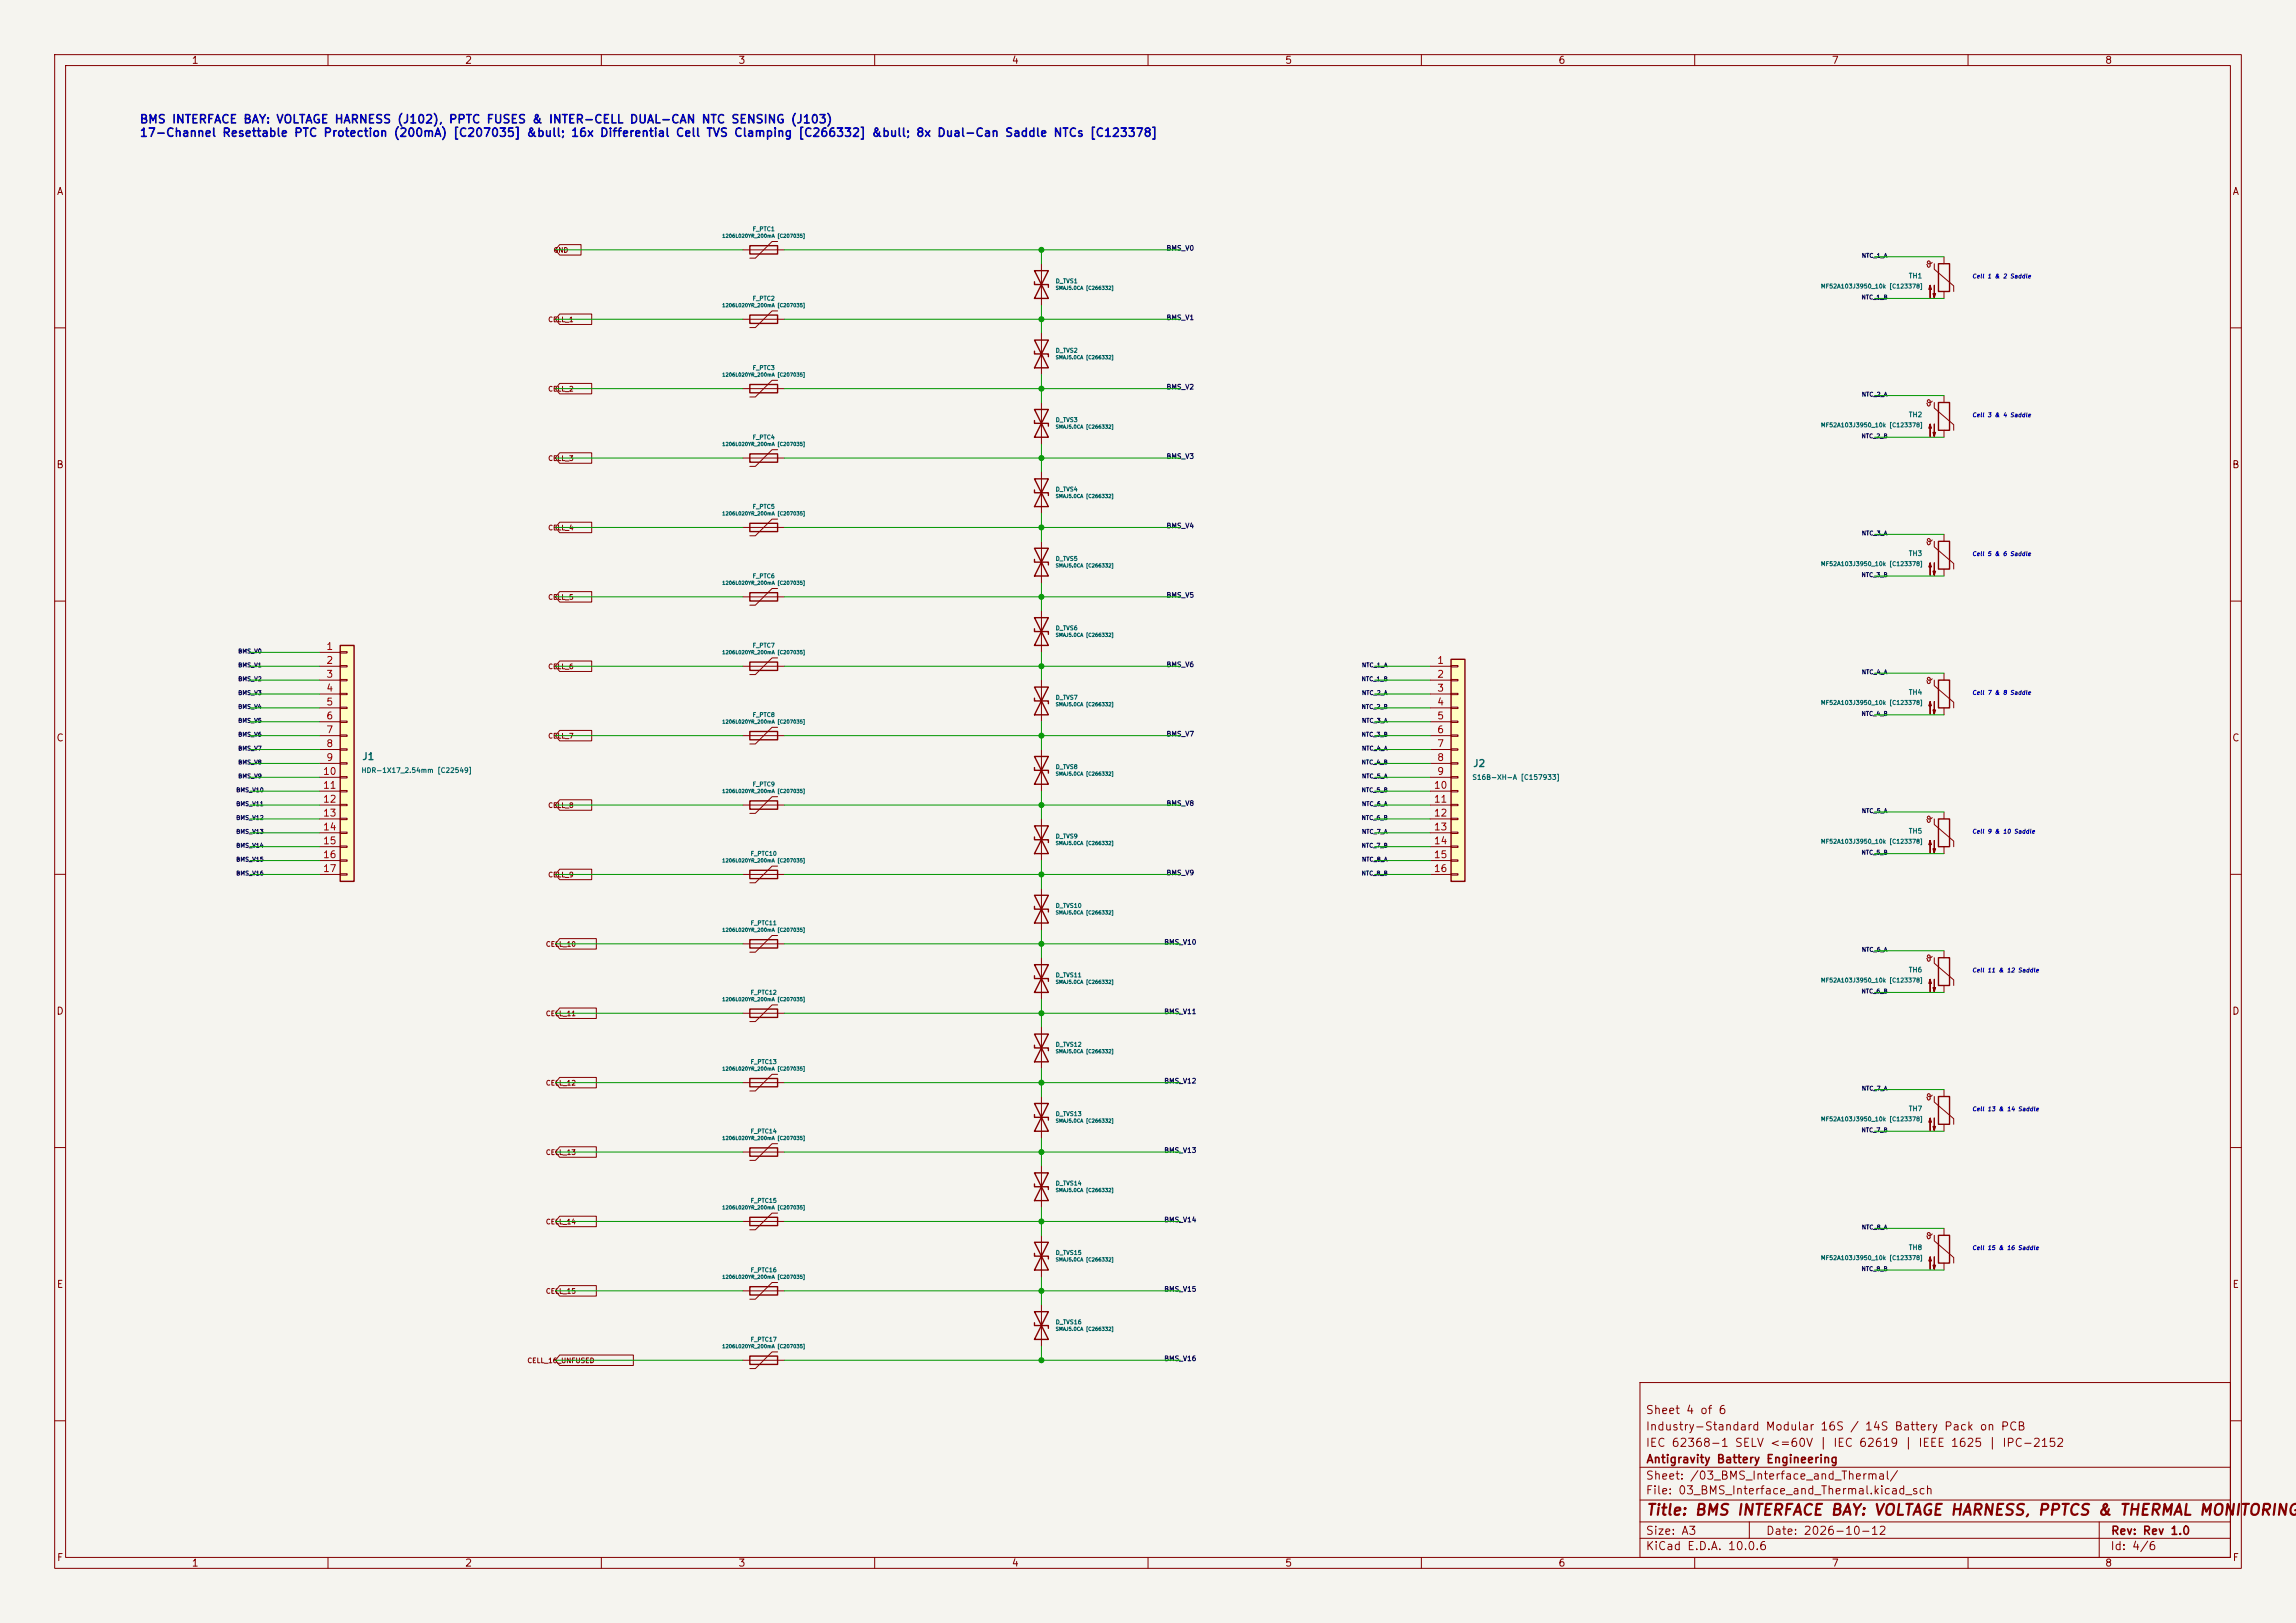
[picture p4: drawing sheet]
<svg xmlns="http://www.w3.org/2000/svg" width="420mm" height="297mm" viewBox="0 0 420 297" stroke-linecap="round" stroke-linejoin="round" font-family="sans-serif">
<defs><g id="words">
<text font-size="2" fill="#840000" x="301" y="277.8">Title: BMS INTERFACE BAY: VOLTAGE HARNESS, PPTCS &amp; THERMAL MONITORING</text>
<g font-size="1.5" fill="#0000c2">
<text x="25.4" y="23">BMS INTERFACE BAY: VOLTAGE HARNESS (J102), PPTC FUSES &amp; INTER-CELL DUAL-CAN NTC SENSING (J103)</text>
<text x="25.4" y="25.4">17-Channel Resettable PTC Protection (200mA) [C207035] &amp;bull; 16x Differential Cell TVS Clamping [C266332] &amp;bull; 8x Dual-Can Saddle NTCs [C123378]</text>
</g>
<g font-size="1.5" fill="#840000">
<text x="300.9" y="262.1">Industry-Standard Modular 16S / 14S Battery Pack on PCB</text>
<text x="300.9" y="259.1">Sheet 4 of 6</text>
<text x="300.9" y="265.1">IEC 62368-1 SELV &lt;=60V | IEC 62619 | IEEE 1625 | IPC-2152</text>
<text x="301" y="268.1">Antigravity Battery Engineering</text>
<text x="300.9" y="273.8">File: 03_BMS_Interface_and_Thermal.kicad_sch</text>
<text x="300.9" y="271.1">Sheet: /03_BMS_Interface_and_Thermal/</text>
<text x="300.9" y="281.2">Size: A3</text>
<text x="322.9" y="281.2">Date: 2026-10-12</text>
<text x="386" y="281.2">Rev: Rev 1.0</text>
<text x="300.9" y="284">KiCad E.D.A. 10.0.6</text>
<text x="385.9" y="284">Id: 4/6</text>
</g>
<g font-size="1.3" fill="#840000">
<text x="35" y="12">1</text>
<text x="85" y="12">2</text>
<text x="135" y="12">3</text>
<text x="185" y="12">4</text>
<text x="235" y="12">5</text>
<text x="285" y="12">6</text>
<text x="335" y="12">7</text>
<text x="385" y="12">8</text>
<text x="10.3" y="36">A</text>
<text x="408.3" y="36">A</text>
<text x="10.2" y="86">B</text>
<text x="408.2" y="86">B</text>
<text x="10.2" y="136">C</text>
<text x="408.2" y="136">C</text>
<text x="10.2" y="186">D</text>
<text x="408.2" y="186">D</text>
<text x="10.3" y="236">E</text>
<text x="408.3" y="236">E</text>
<text x="10.3" y="286">F</text>
<text x="35" y="287">1</text>
<text x="85" y="287">2</text>
<text x="135" y="287">3</text>
<text x="185" y="287">4</text>
<text x="235" y="287">5</text>
<text x="285" y="287">6</text>
<text x="335" y="287">7</text>
<text x="385" y="287">8</text>
<text x="408.3" y="286">F</text>
</g>
<g font-size="1.3" fill="#a90000">
<text x="59.6" y="119.2">1</text>
<text x="59.6" y="121.8">2</text>
<text x="59.6" y="124.3">3</text>
<text x="262.8" y="121.8">1</text>
<text x="262.8" y="124.3">2</text>
<text x="59.6" y="126.9">4</text>
<text x="59.6" y="129.4">5</text>
<text x="59.6" y="131.9">6</text>
<text x="262.8" y="126.9">3</text>
<text x="262.8" y="129.4">4</text>
<text x="262.8" y="131.9">5</text>
<text x="59.6" y="134.5">7</text>
<text x="59.6" y="137">8</text>
<text x="262.8" y="134.5">6</text>
<text x="262.8" y="137">7</text>
<text x="59" y="142.1">10</text>
<text x="59.6" y="139.6">9</text>
<text x="262.8" y="139.6">8</text>
<text x="262.8" y="142.1">9</text>
<text x="59" y="144.6">11</text>
<text x="59" y="147.2">12</text>
<text x="59" y="149.7">13</text>
<text x="262.2" y="144.6">10</text>
<text x="262.2" y="147.2">11</text>
<text x="262.2" y="149.7">12</text>
<text x="59" y="152.3">14</text>
<text x="59" y="154.8">15</text>
<text x="262.2" y="152.3">13</text>
<text x="262.2" y="154.8">14</text>
<text x="59" y="157.3">16</text>
<text x="59" y="159.9">17</text>
<text x="262.2" y="157.3">15</text>
<text x="262.2" y="159.9">16</text>
</g>
<g font-size="1.3" fill="#006464">
<text x="66.2" y="139.4">J1</text>
<text x="269.4" y="140.7">J2</text>
</g>
<g font-size=".9" fill="#840000">
<text x="101.2" y="46.5">GND</text>
<text x="100.2" y="59.2">CELL_1</text>
<text x="100.2" y="71.9">CELL_2</text>
<text x="100.2" y="84.6">CELL_3</text>
<text x="100.2" y="97.3">CELL_4</text>
<text x="100.2" y="110">CELL_5</text>
<text x="100.2" y="122.7">CELL_6</text>
<text x="100.2" y="135.4">CELL_7</text>
<text x="100.2" y="148.1">CELL_8</text>
<text x="100.2" y="160.8">CELL_9</text>
<text x="99.8" y="173.5">CELL_10</text>
<text x="99.8" y="186.2">CELL_11</text>
<text x="99.8" y="198.9">CELL_12</text>
<text x="99.8" y="211.6">CELL_13</text>
<text x="99.8" y="224.3">CELL_14</text>
<text x="99.8" y="237">CELL_15</text>
<text x="96.4" y="249.7">CELL_16_UNFUSED</text>
</g>
<g font-size=".9" fill="#0f0f0f">
<text x="213.3" y="46.1">BMS_V0</text>
<text x="213.3" y="58.8">BMS_V1</text>
<text x="213.3" y="71.5">BMS_V2</text>
<text x="213.3" y="84.2">BMS_V3</text>
<text x="213.3" y="96.9">BMS_V4</text>
<text x="213.3" y="109.6">BMS_V5</text>
<text x="213.3" y="122.3">BMS_V6</text>
<text x="213.3" y="135">BMS_V7</text>
<text x="213.3" y="147.7">BMS_V8</text>
<text x="213.3" y="160.4">BMS_V9</text>
<text x="212.9" y="173.1">BMS_V10</text>
<text x="212.9" y="185.8">BMS_V11</text>
<text x="212.9" y="198.5">BMS_V12</text>
<text x="212.9" y="211.2">BMS_V13</text>
<text x="212.9" y="223.9">BMS_V14</text>
<text x="212.9" y="236.6">BMS_V15</text>
<text x="212.9" y="249.3">BMS_V16</text>
</g>
<g font-size=".9" fill="#006464">
<text x="349.1" y="51.2">TH1</text>
<text x="349.1" y="76.6">TH2</text>
<text x="349.1" y="102">TH3</text>
<text x="349.1" y="127.4">TH4</text>
<text x="66" y="141.6">HDR-1X17_2.54mm [C22549]</text>
<text x="269.2" y="142.9">S16B-XH-A [C157933]</text>
<text x="349.1" y="152.8">TH5</text>
<text x="349.1" y="178.2">TH6</text>
<text x="349.1" y="203.6">TH7</text>
<text x="349.1" y="229">TH8</text>
</g>
<g font-size=".8" fill="#006464">
<text x="137.6" y="42.5">F_PTC1</text>
<text x="193" y="52">D_TVS1</text>
<text x="333" y="53">MF52A103J3950_10k [C123378]</text>
<text x="137.6" y="55.2">F_PTC2</text>
<text x="193" y="64.7">D_TVS2</text>
<text x="137.6" y="67.9">F_PTC3</text>
<text x="193" y="77.4">D_TVS3</text>
<text x="137.6" y="80.6">F_PTC4</text>
<text x="333" y="78.4">MF52A103J3950_10k [C123378]</text>
<text x="137.6" y="93.3">F_PTC5</text>
<text x="193" y="90.1">D_TVS4</text>
<text x="137.6" y="106">F_PTC6</text>
<text x="193" y="102.8">D_TVS5</text>
<text x="333" y="103.8">MF52A103J3950_10k [C123378]</text>
<text x="137.6" y="118.7">F_PTC7</text>
<text x="193" y="115.5">D_TVS6</text>
<text x="137.6" y="131.4">F_PTC8</text>
<text x="193" y="128.2">D_TVS7</text>
<text x="333" y="129.2">MF52A103J3950_10k [C123378]</text>
<text x="193" y="140.9">D_TVS8</text>
<text x="137.6" y="144.1">F_PTC9</text>
<text x="193" y="153.6">D_TVS9</text>
<text x="333" y="154.6">MF52A103J3950_10k [C123378]</text>
<text x="137.2" y="156.8">F_PTC10</text>
<text x="193" y="166.3">D_TVS10</text>
<text x="137.2" y="169.5">F_PTC11</text>
<text x="193" y="179">D_TVS11</text>
<text x="333" y="180">MF52A103J3950_10k [C123378]</text>
<text x="137.2" y="182.2">F_PTC12</text>
<text x="193" y="191.7">D_TVS12</text>
<text x="137.2" y="194.9">F_PTC13</text>
<text x="137.2" y="207.6">F_PTC14</text>
<text x="193" y="204.4">D_TVS13</text>
<text x="333" y="205.4">MF52A103J3950_10k [C123378]</text>
<text x="137.2" y="220.3">F_PTC15</text>
<text x="193" y="217.1">D_TVS14</text>
<text x="137.2" y="233">F_PTC16</text>
<text x="193" y="229.8">D_TVS15</text>
<text x="333" y="230.8">MF52A103J3950_10k [C123378]</text>
<text x="137.2" y="245.7">F_PTC17</text>
<text x="193" y="242.5">D_TVS16</text>
</g>
<g font-size=".8" fill="#0f0f0f">
<text x="340.5" y="47.4">NTC_1_A</text>
<text x="340.4" y="55">NTC_1_B</text>
<text x="340.5" y="72.8">NTC_2_A</text>
<text x="340.4" y="80.4">NTC_2_B</text>
<text x="340.5" y="98.2">NTC_3_A</text>
<text x="340.4" y="105.8">NTC_3_B</text>
<text x="43.5" y="119.7">BMS_V0</text>
<text x="43.5" y="124.8">BMS_V2</text>
<text x="43.5" y="122.3">BMS_V1</text>
<text x="249" y="124.8">NTC_1_B</text>
<text x="249" y="122.3">NTC_1_A</text>
<text x="340.5" y="123.6">NTC_4_A</text>
<text x="43.5" y="127.4">BMS_V3</text>
<text x="43.5" y="129.9">BMS_V4</text>
<text x="249" y="129.9">NTC_2_B</text>
<text x="249" y="127.4">NTC_2_A</text>
<text x="340.4" y="131.2">NTC_4_B</text>
<text x="43.5" y="137.5">BMS_V7</text>
<text x="43.5" y="132.4">BMS_V5</text>
<text x="43.5" y="135">BMS_V6</text>
<text x="249" y="135">NTC_3_B</text>
<text x="249" y="132.4">NTC_3_A</text>
<text x="249" y="137.5">NTC_4_A</text>
<text x="43.5" y="140.1">BMS_V8</text>
<text x="43.5" y="142.6">BMS_V9</text>
<text x="249" y="140.1">NTC_4_B</text>
<text x="249" y="142.6">NTC_5_A</text>
<text x="43.1" y="147.7">BMS_V11</text>
<text x="43.1" y="145.1">BMS_V10</text>
<text x="249" y="145.1">NTC_5_B</text>
<text x="249" y="147.7">NTC_6_A</text>
<text x="340.5" y="149">NTC_5_A</text>
<text x="43.1" y="150.2">BMS_V12</text>
<text x="43.1" y="152.8">BMS_V13</text>
<text x="43.1" y="155.3">BMS_V14</text>
<text x="249" y="155.3">NTC_7_B</text>
<text x="249" y="150.2">NTC_6_B</text>
<text x="249" y="152.8">NTC_7_A</text>
<text x="43.1" y="160.4">BMS_V16</text>
<text x="43.1" y="157.8">BMS_V15</text>
<text x="249" y="160.4">NTC_8_B</text>
<text x="249" y="157.8">NTC_8_A</text>
<text x="340.4" y="156.6">NTC_5_B</text>
<text x="340.5" y="174.4">NTC_6_A</text>
<text x="340.4" y="182">NTC_6_B</text>
<text x="340.5" y="199.8">NTC_7_A</text>
<text x="340.4" y="207.4">NTC_7_B</text>
<text x="340.5" y="225.2">NTC_8_A</text>
<text x="340.4" y="232.8">NTC_8_B</text>
</g>
<g font-size=".8" fill="#0000c2">
<text x="360.7" y="51.1">Cell 1 &amp; 2 Saddle</text>
<text x="360.7" y="76.5">Cell 3 &amp; 4 Saddle</text>
<text x="360.7" y="101.9">Cell 5 &amp; 6 Saddle</text>
<text x="360.7" y="127.3">Cell 7 &amp; 8 Saddle</text>
<text x="360.7" y="152.7">Cell 9 &amp; 10 Saddle</text>
<text x="360.7" y="178.1">Cell 11 &amp; 12 Saddle</text>
<text x="360.7" y="203.5">Cell 13 &amp; 14 Saddle</text>
<text x="360.7" y="228.9">Cell 15 &amp; 16 Saddle</text>
</g>
<g font-size=".6" fill="#006464">
<text x="132" y="43.7">1206L020YR_200mA [C207035]</text>
<text x="193" y="53.2">SMAJ5.0CA [C266332]</text>
<text x="132" y="56.4">1206L020YR_200mA [C207035]</text>
<text x="193" y="65.9">SMAJ5.0CA [C266332]</text>
<text x="132" y="69.1">1206L020YR_200mA [C207035]</text>
<text x="132" y="81.8">1206L020YR_200mA [C207035]</text>
<text x="193" y="78.6">SMAJ5.0CA [C266332]</text>
<text x="132" y="94.5">1206L020YR_200mA [C207035]</text>
<text x="193" y="91.3">SMAJ5.0CA [C266332]</text>
<text x="132" y="107.2">1206L020YR_200mA [C207035]</text>
<text x="193" y="104">SMAJ5.0CA [C266332]</text>
<text x="132" y="119.9">1206L020YR_200mA [C207035]</text>
<text x="193" y="116.7">SMAJ5.0CA [C266332]</text>
<text x="193" y="129.4">SMAJ5.0CA [C266332]</text>
<text x="132" y="132.6">1206L020YR_200mA [C207035]</text>
<text x="193" y="142.1">SMAJ5.0CA [C266332]</text>
<text x="132" y="145.3">1206L020YR_200mA [C207035]</text>
<text x="193" y="154.8">SMAJ5.0CA [C266332]</text>
<text x="132" y="158">1206L020YR_200mA [C207035]</text>
<text x="193" y="167.5">SMAJ5.0CA [C266332]</text>
<text x="132" y="170.7">1206L020YR_200mA [C207035]</text>
<text x="132" y="183.4">1206L020YR_200mA [C207035]</text>
<text x="193" y="180.2">SMAJ5.0CA [C266332]</text>
<text x="132" y="196.1">1206L020YR_200mA [C207035]</text>
<text x="193" y="192.9">SMAJ5.0CA [C266332]</text>
<text x="132" y="208.8">1206L020YR_200mA [C207035]</text>
<text x="193" y="205.6">SMAJ5.0CA [C266332]</text>
<text x="132" y="221.5">1206L020YR_200mA [C207035]</text>
<text x="193" y="218.3">SMAJ5.0CA [C266332]</text>
<text x="193" y="231">SMAJ5.0CA [C266332]</text>
<text x="132" y="234.2">1206L020YR_200mA [C207035]</text>
<text x="193" y="243.7">SMAJ5.0CA [C266332]</text>
<text x="132" y="246.9">1206L020YR_200mA [C207035]</text>
</g>
</g></defs>
<path d="M0 0h420v297h-420z" fill="#f5f4ef" stroke="#f5f4ef" stroke-width=".18"/>
<g fill="none" stroke="#840000" stroke-width=".18">
<path d="M10 10h400v277h-400zM12 12h396v273h-396zM60 10v2M110 10v2M160 10v2M210 10v2M260 10v2M310 10v2M360 10v2M135.9 58.4h7.6M135.9 45.7h7.6M142.2 56.9h-1l-3 3h-1"/>
<path d="M142.2 44.2h-1l-3 3h-1M190.5 48.3v7.6M352.6 48l.2-.2 .3 .2M352.6 48l.1 .2 .3 .1 .4-.3M353.1 48l-.1 .8h-.4l-.2-.4M353.8 48.3v1l3.6 3v1M355.6 47v1.3M355.6 53.3v1.3M10 60h2M135.9 71.1h7.6M142.2 69.6h-1l-3 3h-1M190.5 61v7.6"/>
<path d="M190.5 73.7v7.6M352.6 73.4l.2-.2 .3 .2M352.6 73.4l.1 .2 .3 .1 .4-.3M353.1 73.4l-.1 .8h-.4l-.2-.4M353.8 73.7v1l3.6 3v1M355.6 72.4v1.3M355.6 78.7v1.3M408 60h2M135.9 83.8h7.6M135.9 96.5h7.6M142.2 82.3h-1l-3 3h-1M142.2 95h-1l-3 3h-1"/>
<path d="M190.5 86.4v7.6M190.5 99.1v7.6M10 110h2M135.9 109.2h7.6M142.2 107.7h-1l-3 3h-1M190.5 111.8v7.6M408 110h2M135.9 134.6h7.6M135.9 121.9h7.6M142.2 133.1h-1l-3 3h-1M142.2 120.4h-1l-3 3h-1M190.5 124.5v7.6"/>
<path d="M190.5 137.2v7.6M352.6 124.2l.2-.2 .3 .2M352.6 124.2l.1 .2 .3 .1 .4-.3M353.1 124.2l-.1 .8h-.4l-.2-.4M353.8 124.5v1l3.6 3v1M355.6 123.2v1.3M355.6 129.5v1.3M10 160h2M135.9 147.3h7.6M142.2 158.5h-1l-3 3h-1M142.2 145.8h-1l-3 3h-1M190.5 149.9v7.6"/>
<path d="M352.6 149.6l.2-.2 .3 .2M352.6 149.6l.1 .2 .3 .1 .4-.3M353.1 149.6l-.1 .8h-.4l-.2-.4M353.8 149.9v1l3.6 3v1M355.6 148.6v1.3M355.6 154.9v1.3M408 160h2M135.9 160h7.6M135.9 172.7h7.6M142.2 171.2h-1l-3 3h-1M190.5 162.6v7.6M190.5 175.3v7.6"/>
<path d="M352.6 175l.2-.2 .3 .2M352.6 175l.2 .3M353.1 175l-.1 .8h-.4l-.2-.4M353.4 175l-.3 .2-.3 .1M353.8 175.3v1l3.6 3v1M355.6 174v1.3M135.9 198.1h7.6M135.9 185.4h7.6M142.2 196.6h-1l-3 3h-1M142.2 183.9h-1l-3 3h-1M190.5 188v7.6M355.6 180.3v1.3"/>
<path d="M10 210h2M135.9 210.8h7.6M142.2 209.3h-1l-3 3h-1M190.5 200.7v7.6M190.5 213.4v7.6M408 210h2M135.9 223.5h7.6M142.2 222h-1l-3 3h-1M190.5 226.1v7.6M190.5 238.8v7.6M352.6 225.8l.2-.2 .3 .2M352.6 225.8l.1 .2 .3 .1 .4-.3"/>
<path d="M353.1 225.8l-.1 .8h-.4l-.2-.4M353.8 226.1v1l3.6 3v1M355.6 224.8v1.3M355.6 231.1v1.3M300 253h108v32h-108zM10 260h2M300 278.5h108M300 274.5h108M300 268.5h108M320 278.5v3M384 278.5v6.5M408 260h2"/>
<path d="M60 285v2M110 285v2M160 285v2M210 285v2M260 285v2M300 281.5h108M310 285v2M360 285v2"/>
</g>
<g fill="none" stroke="#840000" stroke-width=".25">
<path d="M137.2 57.7h5v1.5h-5zM137.2 45h5v1.5h-5zM189.2 49.5h2.6l-2.6 5.1h2.6zM189.2 51.6v.5h2.6v.5M354.6 48.3h2v5h-2zM137.2 70.4h5v1.5h-5zM189.2 62.2h2.6l-2.6 5.1h2.6zM189.2 64.3v.5h2.6v.5M189.2 74.9h2.6l-2.6 5.1h2.6zM189.2 77v.5h2.6v.5M354.6 73.7h2v5h-2zM137.2 83.1h5v1.5h-5z"/>
<path d="M137.2 95.8h5v1.5h-5zM189.2 87.6h2.6l-2.6 5.1h2.6zM189.2 89.7v.5h2.6v.5M137.2 108.5h5v1.5h-5zM189.2 100.3h2.6l-2.6 5.1h2.6zM189.2 102.4v.5h2.6v.5M189.2 113h2.6l-2.6 5.1h2.6zM189.2 115.1v.5h2.6v.5M137.2 133.9h5v1.5h-5zM137.2 121.2h5v1.5h-5zM189.2 125.7h2.6l-2.6 5.1h2.6zM189.2 127.8v.5h2.6v.5"/>
<path d="M189.2 138.4h2.6l-2.6 5.1h2.6zM354.6 124.5h2v5h-2zM137.2 159.3h5v1.5h-5zM137.2 146.6h5v1.5h-5zM189.2 140.5v.5h2.6v.5M189.2 151.1h2.6l-2.6 5.1h2.6zM189.2 153.2v.5h2.6v.5M354.6 149.9h2v5h-2zM137.2 172h5v1.5h-5zM189.2 176.5h2.6l-2.6 5.1h2.6zM189.2 178.6v.5h2.6v.5M189.2 163.8h2.6l-2.6 5.1h2.6z"/>
<path d="M189.2 165.9v.5h2.6v.5M354.6 175.3h2v5h-2zM137.2 197.4h5v1.5h-5zM137.2 184.7h5v1.5h-5zM189.2 189.2h2.6l-2.6 5.1h2.6zM189.2 191.3v.5h2.6v.5M137.2 210.1h5v1.5h-5zM189.2 214.6h2.6l-2.6 5.1h2.6zM189.2 216.7v.5h2.6v.5M189.2 201.9h2.6l-2.6 5.1h2.6zM189.2 204v.5h2.6v.5M137.2 222.8h5v1.5h-5z"/>
<path d="M189.2 227.3h2.6l-2.6 5.1h2.6zM189.2 229.4v.5h2.6v.5M354.6 226.1h2v5h-2zM189.2 240h2.6l-2.6 5.1h2.6zM189.2 242.1v.5h2.6v.5"/>
</g>
<g fill="#840000" stroke="#840000" stroke-width=".18">
<path d="M353.1 128.4l.2 .8h-.5l.3-.8v2.3z"/>
<path d="M353.8 128.4v2.3l-.2-.8h.5l-.3 .8z"/>
<path d="M353.1 179.2l.2 .8h-.5l.3-.8v2.3z"/>
<path d="M353.8 179.2v2.3l-.2-.8h.5l-.3 .8z"/>
<path d="M353.1 230l.2 .8h-.5l.3-.8v2.3z"/>
<path d="M353.8 230v2.3l-.2-.8h.5l-.3 .8z"/>
<path d="M353.1 52.2l.2 .8h-.5l.3-.8v2.3z"/>
<path d="M353.8 52.2v2.3l-.2-.8h.5l-.3 .8z"/>
<path d="M353.1 77.6l.2 .8h-.5l.3-.8v2.3z"/>
<path d="M353.8 77.6v2.3l-.2-.8h.5l-.3 .8z"/>
<path d="M353.1 153.8l.2 .8h-.5l.3-.8v2.3z"/>
<path d="M353.8 153.8v2.3l-.2-.8h.5l-.3 .8z"/>
</g>
<path d="M62.2 118.1h2.6v43.2h-2.6z" fill="#ffffc2"/>
<path d="M354.6 99.1h2v5h-2zM62.2 118.1h2.6v43.2h-2.6zM137.2 235.5h5v1.5h-5zM137.2 248.2h5v1.5h-5z" fill="none" stroke="#840000" stroke-width=".25"/>
<g fill="none" stroke="#840000" stroke-width=".18">
<path d="M352.4 99.2l.1 .2M352.6 98.8l.2-.2 .3 .2M352.6 98.8l.1 .2 .3 .1 .4-.3M353.1 98.8l-.1 .8-.3 .1-.1-.3M353.8 99.1v1l3.6 3v1M355.6 97.8v1.3M58.4 119.4h3.8M62.2 119.3h1.3v.2h-1.3zM355.6 104.1v1.3M58.4 121.9h3.8M58.4 124.5h3.8M58.4 127h3.8"/>
<path d="M58.4 129.5h3.8M58.4 132.1h3.8M58.4 134.6h3.8M58.4 137.2h3.8M58.4 139.7h3.8M62.2 121.8h1.3v.2h-1.3zM62.2 124.3h1.3v.3h-1.3zM62.2 126.9h1.3v.2h-1.3zM62.2 129.4h1.3v.3h-1.3zM62.2 132h1.3v.2h-1.3zM62.2 134.5h1.3v.2h-1.3zM62.2 137h1.3v.3h-1.3z"/>
<path d="M62.2 139.6h1.3v.2h-1.3zM58.4 142.2h3.8M58.4 144.8h3.8M58.4 147.3h3.8M58.4 149.9h3.8M58.4 152.4h3.8M58.4 154.9h3.8M58.4 157.5h3.8M62.2 142.1h1.3v.3h-1.3zM62.2 144.7h1.3v.2h-1.3zM62.2 147.2h1.3v.2h-1.3zM62.2 149.7h1.3v.3h-1.3z"/>
<path d="M62.2 152.3h1.3v.2h-1.3zM62.2 154.8h1.3v.3h-1.3zM62.2 157.4h1.3v.2h-1.3zM62.2 159.9h1.3v.2h-1.3zM58.4 160h3.8M135.9 236.2h7.6M142.2 234.7h-1l-3 3h-1M135.9 248.9h7.6M142.2 247.4h-1l-3 3h-1"/>
</g>
<g fill="#840000" stroke="#840000" stroke-width=".18">
<path d="M353.1 103l.2 .8h-.5l.3-.8v2.3z"/>
<path d="M353.8 103v2.3l-.2-.8h.5l-.3 .8z"/>
</g>
<path d="M265.4 120.7h2.6v40.6h-2.6z" fill="#ffffc2"/>
<path d="M265.4 120.7h2.6v40.6h-2.6zM354.6 200.7h2v5h-2z" fill="none" stroke="#840000" stroke-width=".25"/>
<g fill="none" stroke="#840000" stroke-width=".18">
<path d="M102.4 44.8h3.9v1.9h-3.9l-.8-1zM102.4 57.5h5.8v1.9h-5.8l-.8-1zM102.4 70.2h5.8v1.9h-5.8l-.8-1zM102.4 82.9h5.8v1.9h-5.8l-.8-1zM102.4 95.6h5.8v1.9h-5.8l-.8-1zM102.4 108.3h5.8v1.9h-5.8l-.8-1zM102.4 133.7h5.8v1.9h-5.8l-.8-1zM102.4 121h5.8v1.9h-5.8l-.8-1zM261.6 121.9h3.8M261.6 124.5h3.8M261.6 127h3.8M261.6 129.5h3.8"/>
<path d="M261.6 132.1h3.8M261.6 134.6h3.8M261.6 137.2h3.8M261.6 139.7h3.8M265.4 121.8h1.3v.2h-1.3zM265.4 124.3h1.3v.3h-1.3zM265.4 126.9h1.3v.2h-1.3zM265.4 129.4h1.3v.3h-1.3zM265.4 132h1.3v.2h-1.3zM265.4 134.5h1.3v.2h-1.3zM265.4 137h1.3v.3h-1.3zM265.4 139.6h1.3v.2h-1.3z"/>
<path d="M102.4 159.1h5.8v1.9h-5.8l-.8-1zM102.4 146.4h5.8v1.9h-5.8l-.8-1zM261.6 142.2h3.8M261.6 144.8h3.8M261.6 147.3h3.8M261.6 149.9h3.8M261.6 152.4h3.8M261.6 154.9h3.8M261.6 157.5h3.8M265.4 142.1h1.3v.3h-1.3zM265.4 144.7h1.3v.2h-1.3zM265.4 147.2h1.3v.2h-1.3z"/>
<path d="M265.4 149.7h1.3v.3h-1.3zM265.4 152.3h1.3v.2h-1.3zM265.4 154.8h1.3v.3h-1.3zM265.4 157.4h1.3v.2h-1.3zM265.4 159.9h1.3v.2h-1.3zM102.4 171.8h6.7v1.9h-6.7l-.8-1zM261.6 160h3.8M102.4 197.2h6.7v1.9h-6.7l-.8-1zM102.4 184.5h6.7v1.9h-6.7l-.8-1zM355.6 199.4v1.3M102.4 209.9h6.7v1.9h-6.7l-.8-1zM352.6 200.4l.2-.2 .3 .2"/>
<path d="M352.6 200.4l.1 .2 .3 .1 .4-.3M353.1 200.4l-.1 .8h-.4l-.2-.4M353.8 200.7v1l3.6 3v1M355.6 205.7v1.3M102.4 222.6h6.7v1.9h-6.7l-.8-1zM102.4 235.3h6.7v1.9h-6.7l-.8-1zM102.4 248h13.5v1.9h-13.5l-.8-1z"/>
</g>
<g fill="#840000" stroke="#840000" stroke-width=".18">
<path d="M353.1 204.6l.2 .8h-.5l.3-.8v2.3z"/>
<path d="M353.8 204.6v2.3l-.2-.8h.5l-.3 .8z"/>
</g>
<g fill="none" stroke="#009600" stroke-width=".18">
<path d="M101.6 45.7h34.3M101.6 58.4h34.3M143.5 45.7h72.4M143.5 58.4h72.4M190.5 45.7v2.6M190.5 55.9v5.1M342.9 47h12.7M342.9 54.6h12.7M101.6 71.1h34.3M143.5 71.1h72.4M190.5 68.6v5.1M342.9 72.4h12.7"/>
<path d="M101.6 96.5h34.3M101.6 83.8h34.3M143.5 96.5h72.4M143.5 83.8h72.4M190.5 81.3v5.1M190.5 94v5.1M342.9 80h12.7M342.9 97.8h12.7M45.7 119.4h12.7M101.6 109.2h34.3M143.5 109.2h72.4M190.5 106.7v5.1"/>
<path d="M190.5 119.4v5.1M342.9 105.4h12.7M45.7 134.6h12.7M45.7 121.9h12.7M45.7 139.7h12.7M45.7 137.2h12.7M45.7 124.5h12.7M45.7 129.5h12.7M45.7 132.1h12.7M45.7 127h12.7M101.6 134.6h34.3M101.6 121.9h34.3"/>
<path d="M143.5 134.6h72.4M143.5 121.9h72.4M190.5 132.1v5.1M251.5 134.6h10.1M251.5 121.9h10.1M251.5 139.7h10.1M251.5 137.2h10.1M251.5 124.5h10.1M251.5 129.5h10.1M251.5 132.1h10.1M251.5 127h10.1M342.9 130.8h12.7"/>
<path d="M342.9 123.2h12.7M45.7 147.3h12.7M45.7 144.8h12.7M45.7 142.2h12.7M45.7 152.4h12.7M45.7 149.9h12.7M45.7 157.5h12.7M45.7 154.9h12.7M101.6 147.3h34.3M143.5 147.3h72.4M190.5 144.8v5.1M190.5 157.5v5.1"/>
<path d="M251.5 147.3h10.1M251.5 144.8h10.1M251.5 142.2h10.1M251.5 152.4h10.1M251.5 149.9h10.1M251.5 157.5h10.1M251.5 154.9h10.1M342.9 156.2h12.7M342.9 148.6h12.7M45.7 160h12.7M101.6 172.7h34.3M101.6 160h34.3"/>
<path d="M143.5 172.7h72.4M143.5 160h72.4M190.5 170.2v5.1M251.5 160h10.1M342.9 174h12.7M101.6 185.4h34.3M101.6 198.1h34.3M143.5 185.4h72.4M143.5 198.1h72.4M190.5 182.9v5.1M190.5 195.6v5.1M342.9 181.6h12.7"/>
<path d="M342.9 199.4h12.7M101.6 210.8h34.3M143.5 210.8h72.4M190.5 208.3v5.1M342.9 207h12.7M101.6 236.2h34.3M101.6 223.5h34.3M143.5 236.2h72.4M143.5 223.5h72.4M190.5 221v5.1M190.5 233.7v5.1M342.9 224.8h12.7"/>
<path d="M342.9 232.4h12.7M101.6 248.9h34.3M143.5 248.9h72.4M190.5 246.4v2.5"/>
</g>
<g fill="#009600" stroke="#009600" stroke-width=".18">
<circle cx="190.5" cy="45.7" r=".46"/>
<circle cx="190.5" cy="58.4" r=".46"/>
<circle cx="190.5" cy="147.3" r=".46"/>
<circle cx="190.5" cy="134.6" r=".46"/>
<circle cx="190.5" cy="96.5" r=".46"/>
<circle cx="190.5" cy="71.1" r=".46"/>
<circle cx="190.5" cy="121.9" r=".46"/>
<circle cx="190.5" cy="109.2" r=".46"/>
<circle cx="190.5" cy="236.2" r=".46"/>
<circle cx="190.5" cy="198.1" r=".46"/>
<circle cx="190.5" cy="223.5" r=".46"/>
<circle cx="190.5" cy="210.8" r=".46"/>
<circle cx="190.5" cy="248.9" r=".46"/>
<circle cx="190.5" cy="185.4" r=".46"/>
<circle cx="190.5" cy="172.7" r=".46"/>
<circle cx="190.5" cy="160" r=".46"/>
<circle cx="190.5" cy="83.8" r=".46"/>
</g>
<use href="#words"/>
</svg>
